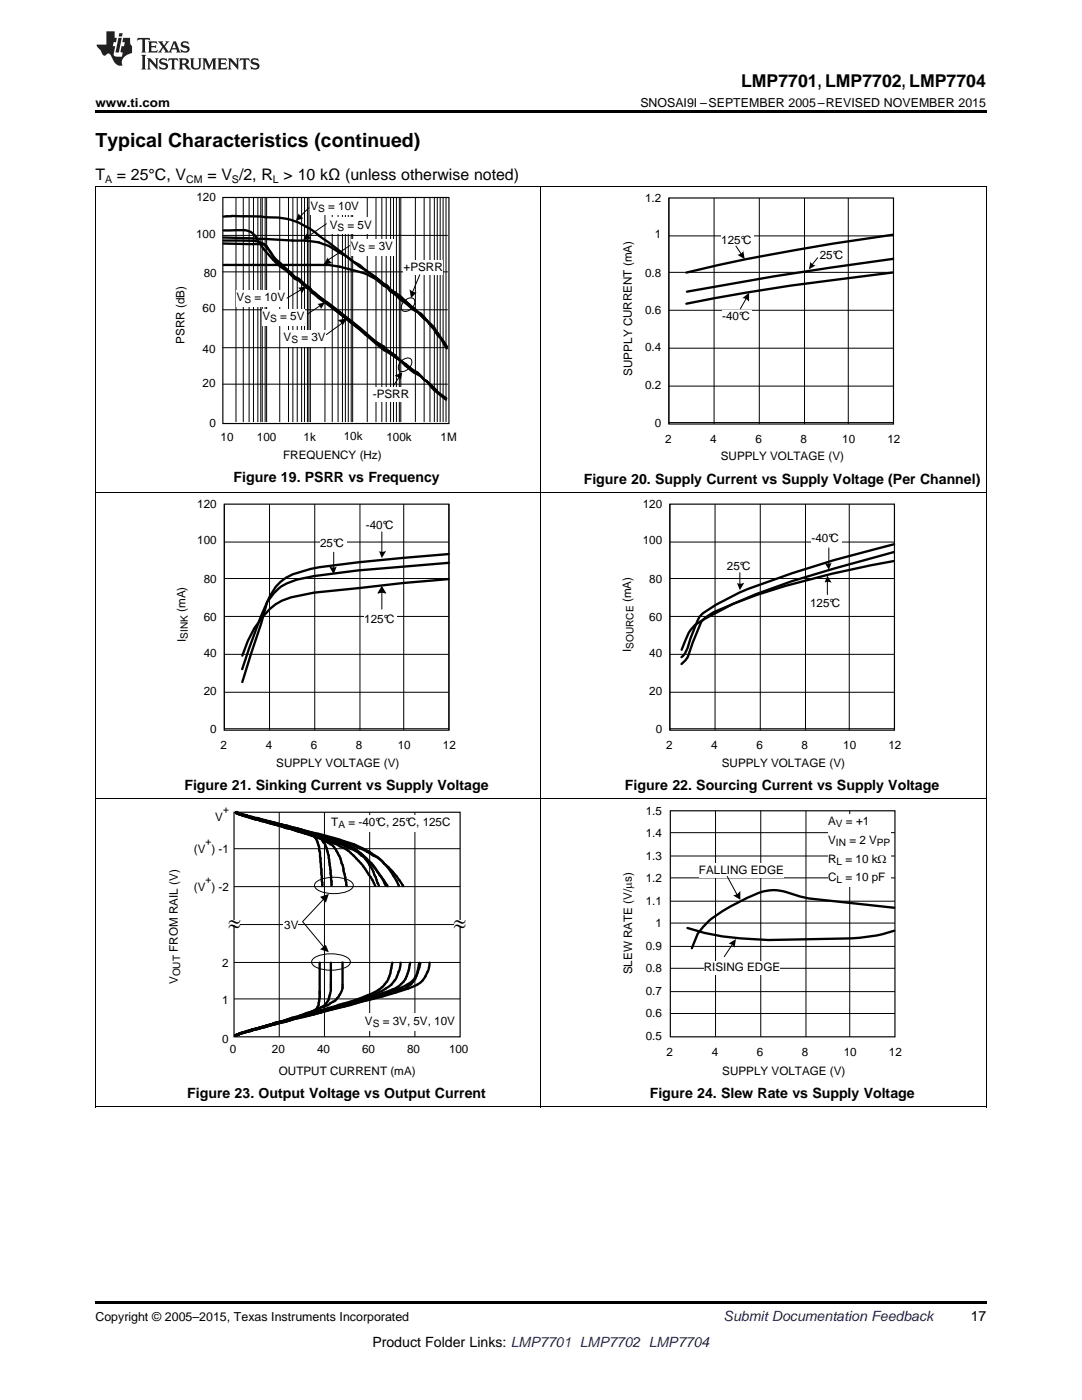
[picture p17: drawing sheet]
<svg xmlns="http://www.w3.org/2000/svg" width="216mm" height="279mm" viewBox="0 0 216 279" stroke-linecap="round" stroke-linejoin="round" font-family="sans-serif">
<defs><g id="words">
<g font-size="4.7">
<text x="45.5" y="185.6">|</text>
<text x="90.5" y="185.7">|</text>
</g>
<text font-size="3.9" x="19" y="29.3">Typical Characteristics (continued)</text>
<text font-size="3.5" x="147.9" y="17.3">LMP7701, LMP7702, LMP7704</text>
<g font-size="3.2">
<text x="19" y="36">T</text>
<text x="23.3" y="36">= 25°C, V</text>
<text x="41.4" y="36">= V /2, R &gt; 10 kΩ (unless otherwise noted)</text>
</g>
<g font-size="2.8">
<text x="46.6" y="96.2">Figure 19. PSRR vs Frequency</text>
<text x="116.5" y="96.6">Figure 20. Supply Current vs Supply Voltage (Per Channel)</text>
<text x="36.8" y="157.7">Figure 21. Sinking Current vs Supply Voltage</text>
<text x="124.7" y="157.7">Figure 22. Sourcing Current vs Supply Voltage</text>
<text x="37.4" y="219.2">Figure 23. Output Voltage vs Output Current</text>
<text x="129.6" y="219.2">Figure 24. Slew Rate vs Supply Voltage</text>
<text x="193.7" y="263.6">17</text>
<text x="74.3" y="268.9">Product Folder Links: LMP7701 LMP7702 LMP7704</text>
</g>
<text font-size="2.8" fill="#0000c8" x="144.4" y="263.6">Submit Documentation Feedback</text>
<g font-size="2.5">
<text x="19" y="21.4">www.ti.com</text>
<text x="127.8" y="21.4">SNOSAI9I –SEPTEMBER 2005–REVISED NOVEMBER 2015</text>
<text x="19" y="263.6">Copyright © 2005–2015, Texas Instruments Incorporated</text>
</g>
<g font-size="2.3">
<text x="39.2" y="40.2">120</text>
<text x="61.9" y="41.9">V</text>
<text x="65.5" y="41.9">= 10V</text>
<text x="128.7" y="40.3">1.2</text>
<text x="39.1" y="47.5">100</text>
<text x="65.8" y="45.6">V</text>
<text x="69.3" y="45.6">= 5V</text>
<text x="130.7" y="47.5">1</text>
<text x="70" y="49.9">V</text>
<text x="73.6" y="49.9">= 3V</text>
<text x="143.9" y="48.6">125°C</text>
<text x="163.6" y="51.6">25°C</text>
<text x="40.6" y="55.3">80</text>
<text x="80.5" y="54.1">+PSRR</text>
<text x="128.7" y="55.2">0.8</text>
<text x="40.4" y="62.3">60</text>
<text x="47.2" y="60.1">V</text>
<text x="50.8" y="60.1">= 10V</text>
<text x="52.4" y="63.9">V</text>
<text x="55.9" y="63.9">= 5V</text>
<text x="128.7" y="62.8">0.6</text>
<text x="144.1" y="63.9">-40°C</text>
<text x="36.8" y="68.6" transform="rotate(-90 36.8 68.6)">PSRR (dB)</text>
<text x="40.4" y="70.3">40</text>
<text x="56.6" y="68.1">V</text>
<text x="60.1" y="68.1">= 3V</text>
<text x="128.7" y="70">0.4</text>
<text x="40.4" y="77.3">20</text>
<text x="126.1" y="75" transform="rotate(-90 126.1 75)">SUPPLY CURRENT (mA)</text>
<text x="128.7" y="77.7">0.2</text>
<text x="74.4" y="79.4">-PSRR</text>
<text x="41.8" y="85.1">0</text>
<text x="44" y="88">10</text>
<text x="51.3" y="88">100</text>
<text x="60.6" y="88">1k</text>
<text x="68.6" y="87.9">10k</text>
<text x="77.1" y="87.9">100k</text>
<text x="87.9" y="88">1M</text>
<text x="130.7" y="85.2">0</text>
<text x="132.7" y="88.4">2</text>
<text x="141.7" y="88.4">4</text>
<text x="150.7" y="88.4">6</text>
<text x="159.7" y="88.4">8</text>
<text x="168.1" y="88.4">10</text>
<text x="177.1" y="88.4">12</text>
<text x="56.5" y="91.5">FREQUENCY (Hz)</text>
<text x="143.8" y="91.9">SUPPLY VOLTAGE (V)</text>
<text x="39.4" y="101.4">120</text>
<text x="128.3" y="101.4">120</text>
<text x="73" y="105.5">-40°C</text>
<text x="39.4" y="108.6">100</text>
<text x="63.9" y="109.2">25°C</text>
<text x="128.3" y="108.6">100</text>
<text x="145.1" y="113.8">25°C</text>
<text x="161.9" y="108.1">-40°C</text>
<text x="40.6" y="116.3">80</text>
<text x="129.5" y="116.3">80</text>
<text x="37" y="122.2" transform="rotate(-90 37 122.2)">(mA)</text>
<text x="40.6" y="123.9">60</text>
<text x="72.7" y="124.3">125°C</text>
<text x="125.9" y="120.2" transform="rotate(-90 125.9 120.2)">(mA)</text>
<text x="129.5" y="123.9">60</text>
<text x="161.7" y="121.2">125°C</text>
<text x="37.1" y="128.2" transform="rotate(-90 37.1 128.2)">I</text>
<text x="40.6" y="131.1">40</text>
<text x="126" y="130.1" transform="rotate(-90 126 130.1)">I</text>
<text x="129.5" y="131.1">40</text>
<text x="40.6" y="138.8">20</text>
<text x="129.5" y="138.8">20</text>
<text x="41.9" y="146.3">0</text>
<text x="44" y="149.5">2</text>
<text x="53" y="149.5">4</text>
<text x="62" y="149.5">6</text>
<text x="71" y="149.5">8</text>
<text x="79.4" y="149.5">10</text>
<text x="88.4" y="149.5">12</text>
<text x="130.8" y="146.3">0</text>
<text x="132.9" y="149.5">2</text>
<text x="141.9" y="149.5">4</text>
<text x="150.9" y="149.5">6</text>
<text x="159.9" y="149.5">8</text>
<text x="168.3" y="149.5">10</text>
<text x="177.3" y="149.5">12</text>
<text x="55.1" y="153">SUPPLY VOLTAGE (V)</text>
<text x="144" y="153">SUPPLY VOLTAGE (V)</text>
<text x="43" y="163.8">V</text>
<text x="66.1" y="164.8">T</text>
<text x="69.5" y="164.8">= -40°C, 25°C, 125C</text>
<text x="128.9" y="167.1">1.4</text>
<text x="128.9" y="162.6">1.5</text>
<text x="165.3" y="164.7">A</text>
<text x="168.8" y="164.7">= +1</text>
<text x="38.7" y="170.2">(V ) -1</text>
<text x="128.9" y="171.6">1.3</text>
<text x="165.3" y="168.4">V</text>
<text x="165.3" y="172.1">R</text>
<text x="168.7" y="172.1">= 10 k:</text>
<text x="169.5" y="168.4">= 2 V</text>
<text x="38.7" y="177.7">(V ) -2</text>
<text x="128.9" y="176.1">1.2</text>
<text x="139.5" y="174.5">FALLING EDGE</text>
<text x="165.3" y="175.9">C</text>
<text x="168.7" y="175.9">= 10 pF</text>
<text x="56.7" y="185.4">3V</text>
<text x="128.9" y="180.6">1.1</text>
<text x="130.8" y="185">1</text>
<text x="35.5" y="190" transform="rotate(-90 35.5 190)">FROM RAIL (V)</text>
<text x="128.9" y="189.5">0.9</text>
<text x="35.5" y="196.4" transform="rotate(-90 35.5 196.4)">V</text>
<text x="44.4" y="192.9">2</text>
<text x="126.1" y="194.4" transform="rotate(-90 126.1 194.4)">SLEW RATE (V/Ps)</text>
<text x="128.9" y="194">0.8</text>
<text x="140.4" y="193.8">RISING EDGE</text>
<text x="44.4" y="200.4">1</text>
<text x="128.9" y="203">0.6</text>
<text x="128.9" y="198.5">0.7</text>
<text x="44.4" y="208.1">0</text>
<text x="72.8" y="204.6">V</text>
<text x="76.4" y="204.6">= 3V, 5V, 10V</text>
<text x="128.9" y="207.5">0.5</text>
<text x="45.9" y="210.1">0</text>
<text x="54.3" y="210.1">20</text>
<text x="55.7" y="214.5">OUTPUT CURRENT (mA)</text>
<text x="63.3" y="210.1">40</text>
<text x="72.2" y="210.1">60</text>
<text x="81.2" y="210.1">80</text>
<text x="89.6" y="210.1">100</text>
<text x="133" y="210.7">2</text>
<text x="142" y="210.7">4</text>
<text x="144.1" y="214.6">SUPPLY VOLTAGE (V)</text>
<text x="151" y="210.7">6</text>
<text x="160" y="210.7">8</text>
<text x="168.4" y="210.7">10</text>
<text x="177.4" y="210.7">12</text>
</g>
<g font-size="2.1">
<text x="21" y="36.6">A</text>
<text x="37.1" y="36.6">CM</text>
<text x="46.3" y="36.6">S</text>
<text x="54.5" y="36.6">L</text>
</g>
<g font-size="2">
<text x="63.5" y="42.3">S</text>
<text x="67.3" y="46.1">S</text>
<text x="71.6" y="50.3">S</text>
<text x="48.8" y="60.5">S</text>
<text x="53.9" y="64.3">S</text>
<text x="58.1" y="68.5">S</text>
<text x="37.5" y="127.5" transform="rotate(-90 37.5 127.5)">SINK</text>
<text x="126.4" y="129.5" transform="rotate(-90 126.4 129.5)">SOURCE</text>
<text x="44.5" y="162.3">+</text>
<text x="67.5" y="165.3">A</text>
<text x="166.8" y="165.1">V</text>
<text x="41" y="168.7">+</text>
<text x="166.8" y="168.8">IN</text>
<text x="166.9" y="172.6">L</text>
<text x="175" y="168.8">PP</text>
<text x="41" y="176.2">+</text>
<text x="166.9" y="176.3">L</text>
<text x="35.9" y="194.9" transform="rotate(-90 35.9 194.9)">OUT</text>
<text x="74.4" y="205">S</text>
</g>
</g></defs>
<path d="M19 220.9h.2zM196.7 220.9h.1zM19 259.7h177.8v.5h-177.8z" fill="#000"/>
<g fill="none" stroke="#000" stroke-width=".2">
<path d="M19.1 159.5v61.4M107.9 159.5v61.4M196.8 159.5v61.4M46.7 176.9h45.1M46.7 169.4h45.1M55.7 162.1v44.8M64.7 162.1v44.8M73.8 162.1v44.8M82.8 162.1v44.8M46.7 199.4h45.1M46.7 192.1h45.1M46.7 184.5h45.1"/>
<path d="M19 220.9h177.8"/>
</g>
<g fill="none" stroke="#000" stroke-width=".47">
<path d="M47.1 162.2l.7 .3M47.2 162.1l.5 .3M47.2 162.3l.3 .2M47.2 162.1l.1 .1M47.5 162.5l12.9 3.7a44.9 44.9 0 0 1 11.1 4 17.8 17.8 0 0 1 3.8 3.8M47.5 162.5l4.4 1.3 6.5 1.8M47.5 162.5l-.4-.2 .5 .2M47.6 162.5l-.4-.2 .6 .2M47.6 162.5l1.1 .2M47.6 162.5l1.7 .3M47.8 162.5l.9 .2M47.8 162.5l1.5 .3"/>
<path d="M48 162.5l-.5-.2 8.8 2.3M48 162.5l.3 .1M48 162.5l2.9 .8M48.7 162.7l3 .8M48.7 162.6l4.6 1.3M49.3 162.8l2.4 .7M49.3 162.8l2.2 .7a259.5 259.5 0 0 1 18.4 5 24.5 24.5 0 0 1 6.3 3.3l.4 .5M49.4 162.9l1.5 .4M50.9 163.3l7.5 2.3M50.9 163.3l9.2 2.3 6.8 1.9a13.4 13.4 0 0 1 4.9 2.8l.9 .7 1.5 2.4 1.4 3.4M51.7 163.5l4.6 1.1M51.7 163.5l4 1.1"/>
<path d="M54 164.1l1.7 .5M55.7 164.6l5.9 1.6 1.8 .7 .8 .6M55.7 164.6l7.8 2.1a30.7 30.7 0 0 1 8.1 3.3l1.5 1.3a9.7 9.7 0 0 1 2.2 2.7M56.3 164.6l.9 .2a18.7 18.7 0 0 1 5.4 1.9l.7 1.2a18 18 0 0 1 .7 5.3l.3 3.6M56.3 164.6l6 1.6a44.4 44.4 0 0 1 10 3.1l3 1.7 1.3 1.3M58.4 165.6l6.3 1.9 1.6 .7a12.4 12.4 0 0 1 4.3 2.5 18.2 18.2 0 0 1 4.3 6.1M58.4 165.6l5.8 1.9M64.2 167.5l.1 .2a9.4 9.4 0 0 1 1.5 5.1l.2 .9 .2 3.1M64.2 167.5a5.8 5.8 0 0 1 3.9 4.4l.4 1.5 .7 3.4M75.3 174l2 2.9M75.3 174l1.1 1.6 .6 1.2M76.6 172.3l1.4 1.7 1.6 2.8"/>
<path d="M76.6 172.3a17.2 17.2 0 0 1 3.9 4.5M63.8 192.1v7.1l-.2 .8a2.09 2.09 0 0 1-1.8 2.2l-2.8 .9M66 192.1v5.5M66 197.6l-.2 1a3.1 3.1 0 0 1-2 2.6M68.2 197.7a5.4 5.4 0 0 1-2.5 2.7l-1.9 .8M68.4 192.1l-.2 5.5M78.3 192.1a7.4 7.4 0 0 1-2 4.9 19 19 0 0 1-6.4 2.9l-8.5 2.6-11.2 3-.3 .2M79.9 192.1a6.5 6.5 0 0 1-3.5 5.6 97.2 97.2 0 0 1-13.6 4.4l-7.4 2M81.8 192.1a6.3 6.3 0 0 1-2.5 4.9 62.1 62.1 0 0 1-10 3.3l-10.3 2.8M83.7 192.1a7.5 7.5 0 0 1-1.2 3.8l-.9 .8a15 15 0 0 1-4.5 1.8l-13.1 3.6M83.9 192.2a5.6 5.6 0 0 1-2.7 4.3 52.8 52.8 0 0 1-11.1 3.7l-20.8 5.7M85.7 192.1a5.4 5.4 0 0 1-4.3 5.2l-5 1.6-12.4 3.2"/>
<path d="M47.1 206.6l-.3 .1M47.1 206.6l-.1 .1 .3-.1M47.4 206.6l-.1 .1M47.5 206.5l-.2 .1M47.6 206.5l-.2 .1M47.6 206.5l-.5 .1M47.7 206.5l-.3 .1M47.7 206.5l-.8 .2M47.9 206.3l-.4 .2M48 206.3l-.4 .2M48 206.3l-.3 .2M48.1 206.3l-.4 .2"/>
<path d="M48.1 206.3l-.5 .2M48.2 206.2l-.3 .1M48.2 206.2l-.2 .1M48.5 206.1l-1.4 .5M48.5 206.1l-.4 .1M48.8 206.1l-1.7 .6 .2-.1M48.8 206.1l-.7 .2M49.3 205.9l-1.1 .3M49.3 205.9l-1.3 .4M49.3 205.9l-.8 .2M49.6 205.9l-1.5 .4M49.6 205.9l-.8 .2"/>
<path d="M50.3 205.5l-1.8 .6M51.5 205.2l-1.2 .3M51.5 205.2l-3.5 1.1M51.9 205.2l-3.1 .9M51.9 205.2l-2.3 .7M52.1 205l-1.8 .5M54.3 204.4l-2.2 .6M54.9 204.4l-3 .8M55.4 204.1l-3.9 1.1M55.4 204.1l-6.1 1.8M59 203.1l-4.1 1.3M59 203.1l-3.6 1"/>
<path d="M59.7 203.1l-4.8 1.3M59.7 203.1l-10.1 2.8M62.6 202.5l-2.9 .6M63.8 201.2l-.6 .3a16.7 16.7 0 0 1-4.8 1.6l-4.1 1.3M63.8 201.2l-4.4 1.6-5.1 1.6M64 202.1l-4.3 1"/>
</g>
<path d="M46.7 162.1h45.1v44.8h-45.1z" fill="none" stroke="#000" stroke-width=".23"/>
<g fill="#fff">
<path d="M45.5 183.6h2.4v.9h-2.4z" fill-rule="evenodd"/>
<path d="M90.6 183.6h2.4v1.2h-2.4z" fill-rule="evenodd"/>
<path d="M72.9 202.3h18v3.5h-18z" fill-rule="evenodd"/>
<path d="M66.2 162.7h24.7v3.2h-24.7z" fill-rule="evenodd"/>
</g>
<path d="M63.1 176a7.1 7.1 0 0 1 7 0 .97 .97 0 0 1 .4 1 .97 .97 0 0 1-.8 .7 7.4 7.4 0 0 1-6.6-.3 .86 .86 0 0 1 0-1.4z" fill="none" stroke="#000" stroke-width=".2"/>
<path d="M56.6 183.3h2.9v3h-2.9z" fill-rule="evenodd" fill="#fff"/>
<g fill="none" stroke="#000" stroke-width=".2">
<path d="M64.7 179.3l-4.3 4.6 4.3 5.3M133.8 179.9h44.8M133.8 175.2h44.8M133.8 170.8h44.8M133.8 166.2h44.8M142.8 161.8v45.1M151.8 161.8v45.1M160.8 161.8v45.1M169.6 161.8v45.1M62.6 191.3a7.1 7.1 0 0 1 6.9 0 .97 .97 0 0 1 .4 1 .97 .97 0 0 1-.8 .7 7.4 7.4 0 0 1-6.5-.3 .86 .86 0 0 1 0-1.4zM133.8 197.9h44.8M133.8 193.2h44.8"/>
<path d="M133.8 188.9h44.8M133.8 184.2h44.8M133.8 202.3h44.8"/>
</g>
<path d="M63.9 179l1.7-.6-.6 1.7zM63.9 189.5l1.1-.9 .6 1.4z" fill="#000"/>
<path d="M133.8 161.8h44.8v45.1h-44.8z" fill="none" stroke="#000" stroke-width=".23"/>
<g fill="#fff">
<path d="M139.6 172.3h16.9v2.9h-16.9z" fill-rule="evenodd"/>
<path d="M140.4 191.8h15.2v2.6h-15.2z" fill-rule="evenodd"/>
<path d="M165.2 162.4h12.5v14.5h-12.5z" fill-rule="evenodd"/>
</g>
<g fill="none" stroke="#000" stroke-width=".2">
<path d="M19.1 98.4v61.1M107.9 98.4v61.1M196.8 98.4v61.1M44.8 100.6v45.1M44.8 115.5h44.8M44.8 108.2h44.8M53.8 100.6v45.1M62.8 100.6v45.1M71.8 100.6v45.1M80.6 100.6v45.1M89.6 100.6v45.1M44.8 138.2h44.8"/>
<path d="M44.8 130.6h44.8M44.8 123h44.8M19 159.4h177.8M44.8 145.4h44.8M145.1 174.9l2 3.8M146.3 188.3l-1.8 2.6"/>
</g>
<g fill="#000">
<path d="M146.3 178.7a1.89 1.89 0 0 0 1.4-.9v1.8z" fill-rule="evenodd"/>
<path d="M145.4 188.3l1.5-.9-.3 1.8h.1a1.81 1.81 0 0 0-1.3-.9z" fill-rule="evenodd"/>
</g>
<path d="M137.2 185.2a52 52 0 0 0 16.1 2.4l16.6-.3a29.1 29.1 0 0 0 8.5-1.6M178.4 181.2l-17-1.9-1.7-.4a13.1 13.1 0 0 0-6.2-1.2l-1.1 .2a38.6 38.6 0 0 0-10.9 5.8l-2.3 2.6-1.2 2.9" fill="none" stroke="#000" stroke-width=".47"/>
<path d="M44.8 100.6h44.8v45.1h-44.8z" fill="none" stroke="#000" stroke-width=".23"/>
<g fill="#fff">
<path d="M72.7 122.1h6.4v3h-6.4z" fill-rule="evenodd"/>
<path d="M73 103.5h6.1v2.6h-6.1z" fill-rule="evenodd"/>
<path d="M64 107h5.2v2.9h-5.2z" fill-rule="evenodd"/>
</g>
<g fill="none" stroke="#000" stroke-width=".2">
<path d="M66.6 110.2v3.2M76.2 106.1v4.1M76.2 118.1v3.5M133.7 100.6v45.1M133.7 115.5h44.8M133.7 108.2h44.8M142.7 100.6v45.1M151.7 100.6v45.1M160.7 100.6v45.1M169.5 100.6v45.1M178.5 100.6v45.1M133.7 138.2h44.8"/>
<path d="M133.7 130.6h44.8M133.7 123h44.8M133.7 145.4h44.8"/>
</g>
<g fill="#000">
<path d="M65.8 113.1a1.69 1.69 0 0 0 1.5 0l-.7 1.5z" fill-rule="evenodd"/>
<path d="M75.5 109.9a1.68 1.68 0 0 0 1.6 0l-.9 1.5z" fill-rule="evenodd"/>
<path d="M76.2 116.9l.9 1.5-.2 .1a1.68 1.68 0 0 0-1.5 0l-.1-.1z" fill-rule="evenodd"/>
</g>
<path d="M89.5 115.6l-9 .7-17.8 2-4.6 .9a9.7 9.7 0 0 0-5.5 3.7l-1.8 2.4-1.3 2.6-1.1 3M89.5 110.6a293.9 293.9 0 0 0-27.5 2.9l-3.6 1.1a8.9 8.9 0 0 0-5.1 5.6l-1.2 4.2-3.7 11.7M89.6 112.3l-18.2 1.5-8.8 1.2a12.9 12.9 0 0 0-7 2.4l-1 1-1.3 1.8-1.3 3-3.7 10.4" fill="none" stroke="#000" stroke-width=".47"/>
<path d="M133.7 100.6h44.8v45.1h-44.8z" fill="none" stroke="#000" stroke-width=".23"/>
<g fill="#fff">
<path d="M161.6 118.9h6.7v3h-6.7z" fill-rule="evenodd"/>
<path d="M161.9 105.9h6.1v2.9h-6.1z" fill-rule="evenodd"/>
<path d="M145 111.7h5.2v2.9h-5.2z" fill-rule="evenodd"/>
</g>
<g fill="none" stroke="#000" stroke-width=".2">
<path d="M19.1 37.3v61.1M107.9 37.3v61.1M133.5 39.5v45.1M142.5 39.5v45.1M151.5 39.5v45.1M160.5 39.5v45.1M169.3 39.5v45.1M178.3 39.5v45.1M196.8 37.3v61.1M133.5 54.4h44.8M133.5 47.1h44.8M133.5 77.1h44.8"/>
<path d="M133.5 69.5h44.8M133.5 61.9h44.8M19 98.3h177.8M133.5 84.3h44.8M147.6 114.3v2.3M165.1 116v2.7M165.4 109.3v3.2"/>
</g>
<g fill="#000">
<path d="M146.9 116.3a1.85 1.85 0 0 0 1.6 0l-.9 1.5z" fill-rule="evenodd"/>
<path d="M165.1 114.9l.9 1.4a1.68 1.68 0 0 0-1.6 0z" fill-rule="evenodd"/>
<path d="M164.5 112.3a1.43 1.43 0 0 0 1.5 0l-.6 1.4z" fill-rule="evenodd"/>
</g>
<path d="M178.1 46.9a412.7 412.7 0 0 0-41.1 7.5M178.1 54.4a469.7 469.7 0 0 0-41.1 6.2M178.2 51.7a791.7 791.7 0 0 0-41.1 6.5M178.3 112a194.8 194.8 0 0 0-27.3 6.7l-4.7 1.8-5.8 3.1a6.8 6.8 0 0 0-3.7 4.2l-.8 1.9M178.3 110.2l-11.8 3.3-8.5 2.5-7.2 2.6-8.4 3.6-1.7 1.1-.8 .8-1.7 4.1-1 2.9-1.2 1.4M178.4 108.6a224.5 224.5 0 0 0-30.8 9.6l-4.7 2.5-2.6 1.7-.7 .7-1.8 4.3-.6 2-.6 1.1-.6 .6" fill="none" stroke="#000" stroke-width=".47"/>
<path d="M133.5 39.5h44.8v45.1h-44.8z" fill="none" stroke="#000" stroke-width=".23"/>
<g fill="#fff">
<path d="M143.9 46.5h6.4v2.9h-6.4z" fill-rule="evenodd"/>
<path d="M144.2 61.9h5.9v2.6h-5.9z" fill-rule="evenodd"/>
<path d="M163.4 49.4h5.3v2.9h-5.3z" fill-rule="evenodd"/>
</g>
<g fill="none" stroke="#000" stroke-width=".2">
<path d="M47.1 39.4v44.8M48.5 39.4v44.8M49.7 39.4v44.8M50.6 39.4v44.8M51.5 39.4v44.8M52 39.4v44.8M52.3 39.4v44.8M52.9 39.4v44.8M53.2 39.4v44.8M55.8 39.4v44.8M57.6 39.4v44.8M58.4 39.4v44.8"/>
<path d="M59.3 39.4v44.8M60.2 39.4v44.8M60.8 39.4v44.8M61.3 39.4v44.8M61.6 39.4v44.8M61.9 39.4v44.8M64.8 39.4v44.8M66.3 39.4v44.8M67.5 39.4v44.8M68.3 39.4v44.8M68.9 39.4v44.8M69.5 39.4v44.8"/>
<path d="M70.1 39.4v44.8M70.4 39.4v44.8M73.3 39.4v44.8M75 39.4v44.8M76.2 39.4v44.8M77.1 39.4v44.8M77.9 39.4v44.8M78.5 39.4v44.8M79.1 39.4v44.8M79.7 39.4v44.8M80 39.4v44.8M82.9 39.4v44.8"/>
<path d="M84.6 39.4v44.8M85.8 39.4v44.8M86.7 39.4v44.8M87.3 39.4v44.8M87.8 39.4v44.8M88.4 39.4v44.8M89 39.4v44.8M44.5 47h44.8M44.5 54.3h44.8M146.9 49.1l1.1 1.8M148.9 59.6l-1.2 2M163.2 51.4l-1.2 1.5"/>
<path d="M44.5 61.8h44.8M44.5 69.4h44.8M44.5 76.7h44.8"/>
</g>
<g fill="#000">
<path d="M147.1 50.9h.1a1.67 1.67 0 0 0 1.2-.9l.2 1.7z" fill-rule="evenodd"/>
<path d="M148.1 59.5l-.1 .1 1.5-1.2-.1 1.7a1.68 1.68 0 0 0-1.3-.6z" fill-rule="evenodd"/>
<path d="M161.6 52.2a1.69 1.69 0 0 0 1.3 .8v-.1l-1.5 .9z" fill-rule="evenodd"/>
</g>
<g fill="none" stroke="#000" stroke-width=".47">
<path d="M44.6 52.9h19a23.9 23.9 0 0 1 8.2 1.4l1.1 .3 2 1.1 1.7 1.3 .7 .4 .5 .7 1.1 .7 1 1 2.8 2.1M44.6 48.6l8 .1M44.6 48l6 .1 1 .1 1 .5M44.6 46l2.3-.1a4.2 4.2 0 0 1 3.8 .9l.3 .4a19.4 19.4 0 0 0 6 6.7l1.8 1.8 .8 .3 1.5 1.4 .6 .3 .6 .7 5.5 4.2M44.6 47.4l13.8 .6M46.2 43.1l6 .1 .9 .2M46.2 43.2h-1.6M52.6 48.7l.6 .4 1.3 2M52.6 48.7l1 1.1 .9 1.3M53.1 43.4a13.9 13.9 0 0 1 10.5 3.6l6.8 5.2 1.4 .7 1.1 1M54.5 51.1l3.7 3.5M54.5 51.1a5.9 5.9 0 0 0 2.5 2.5l1.2 1"/>
<path d="M58.2 54.6l.6 .7 .8 .4 1.5 1.3 .6 .4 .6 .7 1.3 1M58.3 48a16.6 16.6 0 0 1 7.3 1.1l3.5 2 2.7 2.1 1.1 .7M63.6 59.1a171.2 171.2 0 0 1 13 10.4 14.6 14.6 0 0 1 4.4 3.5M63.6 59.1l4.2 3.5M72.9 53.9l3.7 2.8 .7 .3 .5 .7 1.1 .7M78.9 58.4l1 .7 1.1 1.1M78.9 58.4l1 1.1 1.1 .7M67.8 62.6l5.1 4.2M72.9 66.8l3.7 2.4 2.3 2.1M72.9 66.8l3.7 3.1 2.3 1.4M78.9 71.3l2.1 1.4 1.7 1.3M78.9 71.3l1 .7 1.1 1"/>
<path d="M81 60.2l.8 .7 .4 .7 .5 .3M81 60.2l2.3 2 .7 .4 1.2 1.4M81 73l.8 .4 .9 .6M81 73l1.2 1 1.8 1.1 1.2 1M82.7 61.9l.6 .3 1.4 1.4 .5 .4M82.7 74l.6 .4 1.4 1.4 .5 .3M85.2 64l2.8 3.5M85.2 64a8.4 8.4 0 0 1 2.4 2.8l.4 .7M85.2 76.1l1.4 1.4M85.2 76.1l1.4 1.8 2.4 1.9M86.6 77.5l.7 .7M86.6 77.5l.7 .7 1.8 1.3"/>
<path d="M88 67.5l1.1 2M88 67.5l1.1 1.7"/>
</g>
<path d="M44.5 39.4h45.1v45.1h-45.1z" fill="none" stroke="#000" stroke-width=".23"/>
<path d="M74.4 77.2h7.3v3h-7.3z" fill-rule="evenodd" fill="#fff"/>
<path d="M79.7 75.2l-1.2 1.8M80.7 60.1a1.21 1.21 0 0 1 2-.2 2.02 2.02 0 0 1-2.1 2.2 1.21 1.21 0 0 1 .1-2z" fill="none" stroke="#000" stroke-width=".2"/>
<path d="M78.8 74.9l1.5-.6-.3 1.5 .1 .1a1.68 1.68 0 0 0-1.2-.8z" fill-rule="evenodd" fill="#000"/>
<path d="M80.6 51.9h7.8v2.9h-7.8z" fill-rule="evenodd" fill="#fff"/>
<path d="M83.8 54.8l-1.5 3.5M80.1 72.1a1.21 1.21 0 0 1 2-.2 2.01 2.01 0 0 1-2.1 2.2 1.21 1.21 0 0 1 .1-2z" fill="none" stroke="#000" stroke-width=".2"/>
<path d="M81.7 57.7l.1 .1a1.69 1.69 0 0 0 1.4 .6l-1.2 1.1z" fill-rule="evenodd" fill="#000"/>
<g fill="#fff">
<path d="M61.9 39.7h9.6v3.2h-9.6z" fill-rule="evenodd"/>
<path d="M65.7 43.5h8.5v3.2h-8.5z" fill-rule="evenodd"/>
<path d="M70.1 47.9h8.4v3.2h-8.4z" fill-rule="evenodd"/>
</g>
<path d="M61.6 41.5l-1.7 1.7M65.1 44.7l-3.8 2.6M69.8 49l-4.4 2.9" fill="none" stroke="#000" stroke-width=".2"/>
<g fill="#000">
<path d="M59.6 42.5a1.67 1.67 0 0 0 1 1.1l.2-.1-1.8 .6z" fill-rule="evenodd"/>
<path d="M61.2 46.3a1.57 1.57 0 0 0 1 1.3l-1.7 .3 .8-1.5z" fill-rule="evenodd"/>
<path d="M65.4 51.2a1.92 1.92 0 0 0 .9 1.3l-1.8 .3 .9-1.5z" fill-rule="evenodd"/>
</g>
<g fill="#fff">
<path d="M47.1 58h9.9v3.2h-9.9z" fill-rule="evenodd"/>
<path d="M52.3 61.8h8.5v3.2h-8.5z" fill-rule="evenodd"/>
<path d="M56.7 65.9h8.4v3.2h-8.4z" fill-rule="evenodd"/>
</g>
<path d="M19 37.2h177.8M60.2 57.7l-2.9 1.8M64 61l-2.7 1.7M68.3 64.4l-3.2 2.4" fill="none" stroke="#000" stroke-width=".2"/>
<g fill="#000">
<path d="M59.3 57.5l1.8-.3-.9 1.5a1.68 1.68 0 0 0-.8-1.3z" fill-rule="evenodd"/>
<path d="M63.2 60.6l1.6-.2-.7 1.4a1.68 1.68 0 0 0-.9-1.2z" fill-rule="evenodd"/>
<path d="M67.5 63.9l1.7-.3-.9 1.4 .1 .1a1.68 1.68 0 0 0-.9-1.1z" fill-rule="evenodd"/>
</g>
<path d="M19 22h177.8v.5h-177.8z" fill="#000"/>
<g fill="#231f20">
<path d="M27.5 7.6l-.1 .5 .4-.2h.6v.1v2.1l-.2 .4h1l-.3-.4v-2.1l.1-.1h.5l.5 .2-.2-.5zM29.5 8.3l.2 .3v1.5l-.2 .4h1.8l.2-.6a1.04 1.04 0 0 1-1.3 .2v-.7h.6l.3 .2v-.6l-.3 .2h-.6v-.6l.8-.1 .4 .3-.2-.5zM31.5 8.3l.9 1.1-.9 1.1h.8l-.2-.2 .5-.7 .4 .7-.2 .2h1.5l-.1-.2 .1-.4h.9l.1 .4-.2 .2h1l-.3-.3-.7-1.9h-.5l-.9 2-.8-1 .9-1h-.8l.1 .3-.3 .5-.4-.6 .2-.2zM34.7 8.6l.4 1h-.7zM36.3 8.4a.63 .63 0 0 0-.2 .7 .63 .63 0 0 0 .6 .4l.6 .2 .1 .2a.75 .75 0 0 1-.7 .4 .75 .75 0 0 1-.6-.5l.1 .7 .1-.1a1.11 1.11 0 0 0 1.5-.6 1.13 1.13 0 0 0-1.2-.8l-.1-.4a1.04 1.04 0 0 1 1.2 .2l-.2-.5-.1 .1-.5-.2zM28.2 10.9l.2 .4v2.2l-.2 .4h1l-.3-.4v-2.2l.3-.4zM29.3 11.6l.3 .4v1.5l-.3 .4h.8l-.2-.4v-1.3l1.5 1.7v-1.9l.2-.4h-.7l.2 .4v.9l-1.1-1.3zM32 11.8a.62 .62 0 0 0-.2 .7 .62 .62 0 0 0 .6 .4l.6 .1 .1 .3a.76 .76 0 0 1-.7 .3 .76 .76 0 0 1-.6-.4l.1 .7 .1-.1a1.11 1.11 0 0 0 1.5-.6 1.13 1.13 0 0 0-1.2-.8l-.1-.4a1.04 1.04 0 0 1 1.2 .2l-.2-.6-.1 .1-.5-.1zM33.7 11.6l-.2 .6a.61 .61 0 0 1 .8-.3v1.6l-.2 .4h.9l-.2-.4v-1.6a.63 .63 0 0 1 .8 .3l-.2-.6zM35.6 11.6l.3 .4v1.5l-.3 .4h1l-.2-.2v-.8l.5 .2a.76 .76 0 0 0 1.2 .7l-1-1a.58 .58 0 0 0 .6-.5 .58 .58 0 0 0-.5-.6zM36.4 11.9h.1a.45 .45 0 0 1 .5 .1 .45 .45 0 0 1 .1 .5l-.7 .2zM37.9 11.6l.2 .2a2.17 2.17 0 0 0 .3 1.9 .99 .99 0 0 0 1.6-.6v-1.1l.2-.4h-.7l.2 .2a1.92 1.92 0 0 1-.2 1.8 .6 .6 0 0 1-.9-.5v-1.1l.2-.4zM40.4 11.6l.2 .4v1.5l-.2 .4h.7l-.2-.4v-1.4l.8 1.8 .8-1.8v1.4l-.2 .4h.9l-.2-.4v-1.5l.2-.4h-.8l-.6 1.5-.6-1.5zM43.4 11.6l.2 .4v1.5l-.2 .4h1.8l.2-.6a1.04 1.04 0 0 1-1.3 .1v-.6h.5l.4 .2v-.6l-.4 .2h-.5v-.7h.8l.3 .3-.1-.6zM45.5 11.6l.2 .4v1.5l-.2 .4h.7l-.2-.4v-1.3l1.5 1.7v-1.9l.2-.4h-.7l.2 .4v.9l-1.1-1.3zM47.9 11.6l-.1 .6a.61 .61 0 0 1 .8-.3v1.6l-.3 .4h1l-.3-.4 .1-1.6a.63 .63 0 0 1 .7 .3l-.1-.6zM50.2 11.8a.62 .62 0 0 0-.2 .7 .62 .62 0 0 0 .6 .4l.6 .1 .2 .3a.76 .76 0 0 1-.8 .3 .76 .76 0 0 1-.6-.4l.1 .7 .2-.1a1.11 1.11 0 0 0 1.5-.6 1.13 1.13 0 0 0-1.3-.8l-.1-.4a1.04 1.04 0 0 1 1.2 .2l-.1-.6-.2 .1-.5-.1z"/>
<path d="M21.2 6.3v2.6h-1.9l.1 .4 .7 .9a.91 .91 0 0 0 1 .8 .56 .56 0 0 1 .5-.3 .56 .56 0 0 1 .5 .3l.4 .8a1.53 1.53 0 0 0 1.9 1.2 1.54 1.54 0 0 1 1-2.1l.9-.3v-1.4a1.52 1.52 0 0 1-.3-1.6h-1.4l-.2 .8h.5l-.2 .8h-.4l-.2 1v.2l.4 .1-.2 .8a1.93 1.93 0 0 1-1.6-.3l.3-1.8h-.5l.2-.8h.4l.2-.8h-.4v-1.3zM23.6 7.6l-.6 2.9h.7l.6-2.9zM23.8 6.6l-.1 .7h.6l.2-.7z"/>
</g>
<use href="#words"/>
</svg>
